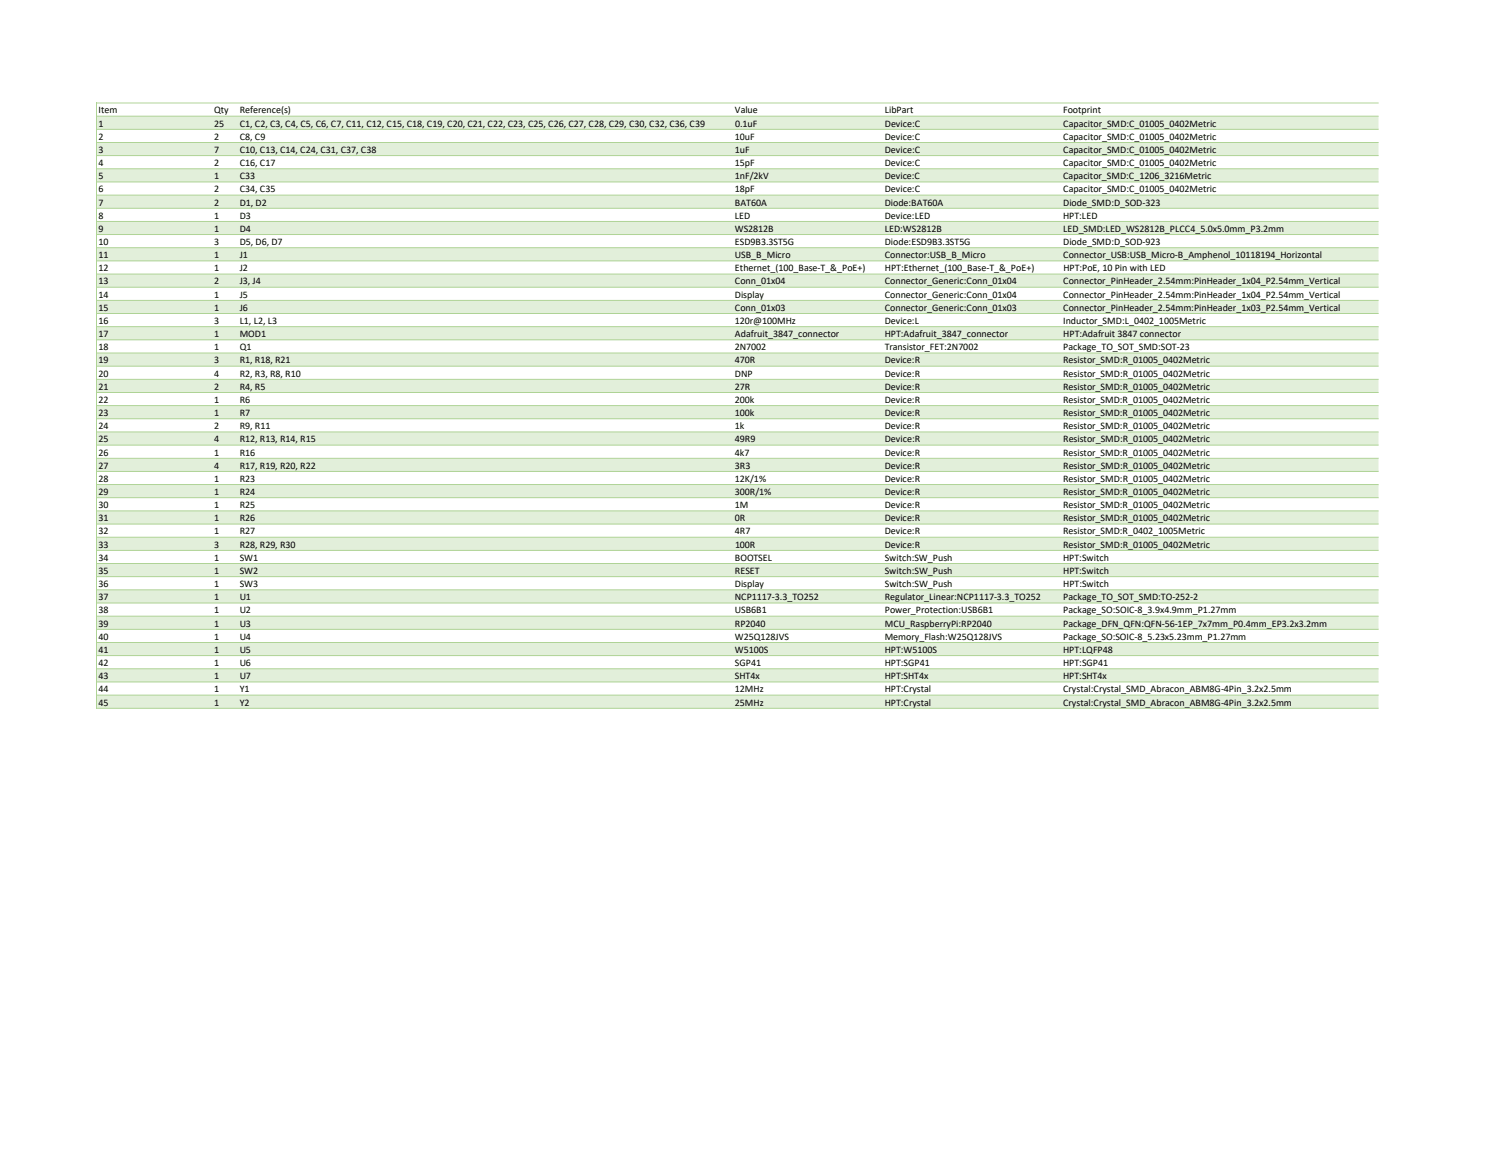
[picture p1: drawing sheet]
<svg xmlns="http://www.w3.org/2000/svg" width="279mm" height="216mm" viewBox="0 0 279 216" stroke-linecap="round" stroke-linejoin="round" font-family="sans-serif">
<defs><g id="words">
<g font-size="1.9">
<text x="18.4" y="21.2">Item</text>
<text x="18.4" y="23.6">1</text>
<text x="39.9" y="21.2">Qty</text>
<text x="39.9" y="23.6">25</text>
<text x="44.7" y="21.2">Reference(s)</text>
<text x="44.7" y="23.6">C1, C2, C3, C4, C5, C6, C7, C11, C12, C15, C18, C19, C20, C21, C22, C23, C25, C26, C27, C28, C29, C30, C32, C36, C39</text>
<text x="137.1" y="21.2">Value</text>
<text x="137.1" y="23.6">0.1uF</text>
<text x="165" y="21.2">LibPart</text>
<text x="165.1" y="23.6">Device:C</text>
<text x="198.3" y="21.2">Footprint</text>
<text x="198.3" y="23.6">Capacitor_SMD:C_01005_0402Metric</text>
<text x="18.4" y="26.1">2</text>
<text x="18.4" y="28.5">3</text>
<text x="39.9" y="26.1">2</text>
<text x="39.9" y="28.5">7</text>
<text x="44.7" y="26.1">C8, C9</text>
<text x="44.7" y="28.5">C10, C13, C14, C24, C31, C37, C38</text>
<text x="137.1" y="26.1">10uF</text>
<text x="137.1" y="28.5">1uF</text>
<text x="165" y="28.5">Device:C</text>
<text x="165" y="26.1">Device:C</text>
<text x="198.3" y="26.1">Capacitor_SMD:C_01005_0402Metric</text>
<text x="198.3" y="28.5">Capacitor_SMD:C_01005_0402Metric</text>
<text x="18.4" y="31">4</text>
<text x="18.4" y="33.4">5</text>
<text x="18.4" y="35.9">6</text>
<text x="39.9" y="31">2</text>
<text x="39.9" y="33.4">1</text>
<text x="39.9" y="35.9">2</text>
<text x="44.7" y="31">C16, C17</text>
<text x="44.7" y="33.4">C33</text>
<text x="44.7" y="35.9">C34, C35</text>
<text x="137.1" y="31">15pF</text>
<text x="137.1" y="35.9">18pF</text>
<text x="137.1" y="33.4">1nF/2kV</text>
<text x="165" y="33.4">Device:C</text>
<text x="165" y="31">Device:C</text>
<text x="165" y="35.9">Device:C</text>
<text x="198.3" y="33.4">Capacitor_SMD:C_1206_3216Metric</text>
<text x="198.3" y="31">Capacitor_SMD:C_01005_0402Metric</text>
<text x="198.3" y="35.9">Capacitor_SMD:C_01005_0402Metric</text>
<text x="18.4" y="38.4">7</text>
<text x="18.4" y="40.8">8</text>
<text x="39.9" y="38.4">2</text>
<text x="39.9" y="40.8">1</text>
<text x="44.7" y="38.4">D1, D2</text>
<text x="44.7" y="40.8">D3</text>
<text x="137.1" y="38.4">BAT60A</text>
<text x="137.1" y="40.8">LED</text>
<text x="165" y="40.8">Device:LED</text>
<text x="165" y="38.4">Diode:BAT60A</text>
<text x="198.3" y="38.4">Diode_SMD:D_SOD-323</text>
<text x="198.3" y="40.8">HPT:LED</text>
<text x="18.4" y="43.3">9</text>
<text x="18.4" y="45.7">10</text>
<text x="39.9" y="43.3">1</text>
<text x="39.9" y="45.7">3</text>
<text x="44.7" y="43.3">D4</text>
<text x="44.7" y="45.7">D5, D6, D7</text>
<text x="137.1" y="45.7">ESD9B3.3ST5G</text>
<text x="137.1" y="43.3">WS2812B</text>
<text x="165" y="45.7">Diode:ESD9B3.3ST5G</text>
<text x="165" y="43.3">LED:WS2812B</text>
<text x="198.3" y="45.7">Diode_SMD:D_SOD-923</text>
<text x="198.3" y="43.3">LED_SMD:LED_WS2812B_PLCC4_5.0x5.0mm_P3.2mm</text>
<text x="18.4" y="48.2">11</text>
<text x="18.4" y="50.6">12</text>
<text x="18.4" y="53.1">13</text>
<text x="39.9" y="48.2">1</text>
<text x="39.9" y="50.6">1</text>
<text x="39.9" y="53.1">2</text>
<text x="44.7" y="48.2">J1</text>
<text x="44.7" y="50.6">J2</text>
<text x="44.7" y="53.1">J3, J4</text>
<text x="137.1" y="48.2">USB_B_Micro</text>
<text x="137.1" y="50.6">Ethernet_(100_Base-T_&amp;_PoE+)</text>
<text x="137.1" y="53.1">Conn_01x04</text>
<text x="165" y="53.1">Connector_Generic:Conn_01x04</text>
<text x="165" y="50.6">HPT:Ethernet_(100_Base-T_&amp;_PoE+)</text>
<text x="165" y="48.2">Connector:USB_B_Micro</text>
<text x="198.3" y="48.2">Connector_USB:USB_Micro-B_Amphenol_10118194_Horizontal</text>
<text x="198.3" y="53.1">Connector_PinHeader_2.54mm:PinHeader_1x04_P2.54mm_Vertical</text>
<text x="198.3" y="50.6">HPT:PoE, 10 Pin with LED</text>
<text x="18.4" y="55.5">14</text>
<text x="18.4" y="58">15</text>
<text x="39.9" y="55.5">1</text>
<text x="39.9" y="58">1</text>
<text x="44.7" y="55.5">J5</text>
<text x="44.7" y="58">J6</text>
<text x="137.1" y="55.5">Display</text>
<text x="137.1" y="58">Conn_01x03</text>
<text x="165" y="58">Connector_Generic:Conn_01x03</text>
<text x="165" y="55.5">Connector_Generic:Conn_01x04</text>
<text x="198.3" y="58">Connector_PinHeader_2.54mm:PinHeader_1x03_P2.54mm_Vertical</text>
<text x="198.3" y="55.5">Connector_PinHeader_2.54mm:PinHeader_1x04_P2.54mm_Vertical</text>
<text x="18.4" y="60.5">16</text>
<text x="18.4" y="62.9">17</text>
<text x="18.4" y="65.4">18</text>
<text x="39.9" y="60.5">3</text>
<text x="39.9" y="62.9">1</text>
<text x="39.9" y="65.4">1</text>
<text x="44.7" y="60.5">L1, L2, L3</text>
<text x="44.7" y="62.9">MOD1</text>
<text x="44.7" y="65.4">Q1</text>
<text x="137.1" y="62.9">Adafruit_3847_connector</text>
<text x="137.1" y="65.4">2N7002</text>
<text x="137.1" y="60.5">120r@100MHz</text>
<text x="165" y="65.4">Transistor_FET:2N7002</text>
<text x="165" y="60.5">Device:L</text>
<text x="165" y="62.9">HPT:Adafruit_3847_connector</text>
<text x="198.3" y="60.5">Inductor_SMD:L_0402_1005Metric</text>
<text x="198.3" y="65.4">Package_TO_SOT_SMD:SOT-23</text>
<text x="198.3" y="62.9">HPT:Adafruit 3847 connector</text>
<text x="18.4" y="67.8">19</text>
<text x="18.4" y="70.3">20</text>
<text x="39.9" y="67.8">3</text>
<text x="39.9" y="70.3">4</text>
<text x="44.7" y="67.8">R1, R18, R21</text>
<text x="44.7" y="70.3">R2, R3, R8, R10</text>
<text x="137.1" y="67.8">470R</text>
<text x="137.1" y="70.3">DNP</text>
<text x="165" y="67.8">Device:R</text>
<text x="165" y="70.3">Device:R</text>
<text x="198.3" y="70.3">Resistor_SMD:R_01005_0402Metric</text>
<text x="198.3" y="67.8">Resistor_SMD:R_01005_0402Metric</text>
<text x="18.4" y="72.7">21</text>
<text x="18.4" y="75.2">22</text>
<text x="18.4" y="77.6">23</text>
<text x="39.9" y="72.7">2</text>
<text x="39.9" y="75.2">1</text>
<text x="39.9" y="77.6">1</text>
<text x="44.7" y="72.7">R4, R5</text>
<text x="44.7" y="75.2">R6</text>
<text x="44.7" y="77.6">R7</text>
<text x="137.1" y="75.2">200k</text>
<text x="137.1" y="77.6">100k</text>
<text x="137.1" y="72.7">27R</text>
<text x="165" y="72.7">Device:R</text>
<text x="165" y="75.2">Device:R</text>
<text x="165" y="77.6">Device:R</text>
<text x="198.3" y="75.2">Resistor_SMD:R_01005_0402Metric</text>
<text x="198.3" y="77.6">Resistor_SMD:R_01005_0402Metric</text>
<text x="198.3" y="72.7">Resistor_SMD:R_01005_0402Metric</text>
<text x="18.4" y="80.1">24</text>
<text x="18.4" y="82.5">25</text>
<text x="39.9" y="80.1">2</text>
<text x="39.9" y="82.5">4</text>
<text x="44.7" y="80.1">R9, R11</text>
<text x="44.7" y="82.5">R12, R13, R14, R15</text>
<text x="137.1" y="80.1">1k</text>
<text x="137.1" y="82.5">49R9</text>
<text x="165" y="80.1">Device:R</text>
<text x="165" y="82.5">Device:R</text>
<text x="198.3" y="80.1">Resistor_SMD:R_01005_0402Metric</text>
<text x="198.3" y="82.5">Resistor_SMD:R_01005_0402Metric</text>
<text x="18.4" y="85">26</text>
<text x="18.4" y="87.5">27</text>
<text x="18.4" y="89.9">28</text>
<text x="39.9" y="85">1</text>
<text x="39.9" y="87.5">4</text>
<text x="39.9" y="89.9">1</text>
<text x="44.7" y="85">R16</text>
<text x="44.7" y="87.5">R17, R19, R20, R22</text>
<text x="44.7" y="89.9">R23</text>
<text x="137.1" y="85">4k7</text>
<text x="137.1" y="89.9">12K/1%</text>
<text x="137.1" y="87.5">3R3</text>
<text x="165" y="85">Device:R</text>
<text x="165" y="89.9">Device:R</text>
<text x="165" y="87.5">Device:R</text>
<text x="198.3" y="85">Resistor_SMD:R_01005_0402Metric</text>
<text x="198.3" y="89.9">Resistor_SMD:R_01005_0402Metric</text>
<text x="198.3" y="87.5">Resistor_SMD:R_01005_0402Metric</text>
<text x="18.4" y="92.4">29</text>
<text x="18.4" y="94.8">30</text>
<text x="39.9" y="92.4">1</text>
<text x="39.9" y="94.8">1</text>
<text x="44.7" y="92.4">R24</text>
<text x="44.7" y="94.8">R25</text>
<text x="137.1" y="92.4">300R/1%</text>
<text x="137.1" y="94.8">1M</text>
<text x="165" y="92.4">Device:R</text>
<text x="165" y="94.8">Device:R</text>
<text x="198.3" y="92.4">Resistor_SMD:R_01005_0402Metric</text>
<text x="198.3" y="94.8">Resistor_SMD:R_01005_0402Metric</text>
<text x="18.4" y="97.3">31</text>
<text x="18.4" y="99.7">32</text>
<text x="39.9" y="97.3">1</text>
<text x="39.9" y="99.7">1</text>
<text x="44.7" y="97.3">R26</text>
<text x="44.7" y="99.7">R27</text>
<text x="137.1" y="97.3">0R</text>
<text x="137.1" y="99.7">4R7</text>
<text x="165" y="97.3">Device:R</text>
<text x="165" y="99.7">Device:R</text>
<text x="198.3" y="97.3">Resistor_SMD:R_01005_0402Metric</text>
<text x="198.3" y="99.7">Resistor_SMD:R_0402_1005Metric</text>
<text x="18.4" y="102.2">33</text>
<text x="18.4" y="104.6">34</text>
<text x="18.4" y="107.1">35</text>
<text x="39.9" y="102.2">3</text>
<text x="39.9" y="104.6">1</text>
<text x="39.9" y="107.1">1</text>
<text x="44.7" y="102.2">R28, R29, R30</text>
<text x="44.7" y="104.6">SW1</text>
<text x="44.7" y="107.1">SW2</text>
<text x="137.1" y="104.6">BOOTSEL</text>
<text x="137.1" y="107.1">RESET</text>
<text x="137.1" y="102.2">100R</text>
<text x="165" y="107.1">Switch:SW_Push</text>
<text x="165" y="102.2">Device:R</text>
<text x="165" y="104.6">Switch:SW_Push</text>
<text x="198.3" y="102.2">Resistor_SMD:R_01005_0402Metric</text>
<text x="198.3" y="104.6">HPT:Switch</text>
<text x="198.3" y="107.1">HPT:Switch</text>
<text x="18.4" y="109.6">36</text>
<text x="18.4" y="112">37</text>
<text x="39.9" y="109.6">1</text>
<text x="39.9" y="112">1</text>
<text x="44.7" y="109.6">SW3</text>
<text x="44.7" y="112">U1</text>
<text x="137.1" y="109.6">Display</text>
<text x="137.1" y="112">NCP1117-3.3_TO252</text>
<text x="165" y="112">Regulator_Linear:NCP1117-3.3_TO252</text>
<text x="165" y="109.6">Switch:SW_Push</text>
<text x="198.3" y="109.6">HPT:Switch</text>
<text x="198.3" y="112">Package_TO_SOT_SMD:TO-252-2</text>
<text x="18.4" y="114.5">38</text>
<text x="18.4" y="116.9">39</text>
<text x="18.4" y="119.4">40</text>
<text x="39.9" y="114.5">1</text>
<text x="39.9" y="116.9">1</text>
<text x="39.9" y="119.4">1</text>
<text x="44.7" y="114.5">U2</text>
<text x="44.7" y="116.9">U3</text>
<text x="44.7" y="119.4">U4</text>
<text x="137.1" y="114.5">USB6B1</text>
<text x="137.1" y="116.9">RP2040</text>
<text x="137.1" y="119.4">W25Q128JVS</text>
<text x="165" y="114.5">Power_Protection:USB6B1</text>
<text x="165" y="119.4">Memory_Flash:W25Q128JVS</text>
<text x="165" y="116.9">MCU_RaspberryPi:RP2040</text>
<text x="198.3" y="119.4">Package_SO:SOIC-8_5.23x5.23mm_P1.27mm</text>
<text x="198.3" y="116.9">Package_DFN_QFN:QFN-56-1EP_7x7mm_P0.4mm_EP3.2x3.2mm</text>
<text x="198.3" y="114.5">Package_SO:SOIC-8_3.9x4.9mm_P1.27mm</text>
<text x="18.4" y="121.8">41</text>
<text x="18.4" y="124.3">42</text>
<text x="39.9" y="121.8">1</text>
<text x="39.9" y="124.3">1</text>
<text x="44.7" y="121.8">U5</text>
<text x="44.7" y="124.3">U6</text>
<text x="137.1" y="121.8">W5100S</text>
<text x="137.1" y="124.3">SGP41</text>
<text x="165" y="124.3">HPT:SGP41</text>
<text x="165" y="121.8">HPT:W5100S</text>
<text x="198.3" y="121.8">HPT:LQFP48</text>
<text x="198.3" y="124.3">HPT:SGP41</text>
<text x="18.4" y="126.7">43</text>
<text x="18.4" y="129.2">44</text>
<text x="18.4" y="131.7">45</text>
<text x="39.9" y="126.7">1</text>
<text x="39.9" y="129.2">1</text>
<text x="39.9" y="131.7">1</text>
<text x="44.7" y="126.7">U7</text>
<text x="44.7" y="129.2">Y1</text>
<text x="44.7" y="131.7">Y2</text>
<text x="137.1" y="126.7">SHT4x</text>
<text x="137.1" y="129.2">12MHz</text>
<text x="137.1" y="131.7">25MHz</text>
<text x="165" y="126.7">HPT:SHT4x</text>
<text x="165" y="129.2">HPT:Crystal</text>
<text x="165" y="131.7">HPT:Crystal</text>
<text x="198.3" y="126.7">HPT:SHT4x</text>
<text x="198.3" y="129.2">Crystal:Crystal_SMD_Abracon_ABM8G-4Pin_3.2x2.5mm</text>
<text x="198.3" y="131.7">Crystal:Crystal_SMD_Abracon_ABM8G-4Pin_3.2x2.5mm</text>
</g>
</g></defs>
<path d="M18.1 21.7h239v2.5h-239zM18.1 26.6h239v2.5h-239zM18.1 31.5h239v2.5h-239zM18.1 36.4h239v2.5h-239zM18.1 41.3h239v2.5h-239zM18.1 46.2h239v2.5h-239zM18.1 51.1h239v2.5h-239zM18.1 56h239v2.5h-239zM18.1 61h239v2.5h-239zM18.1 65.9h239v2.5h-239zM18.1 70.8h239v2.5h-239zM18.1 75.7h239v2.5h-239zM18.1 80.6h239v2.5h-239zM18.1 85.5h239v2.5h-239zM18.1 90.4h239v2.5h-239zM18.1 95.3h239v2.5h-239zM18.1 100.2h239v2.5h-239zM18.1 105.2h239v2.5h-239zM18.1 110.1h239v2.5h-239zM18.1 115h239v2.5h-239zM18.1 119.9h239v2.5h-239zM18.1 124.8h239v2.5h-239zM18.1 129.7h239v2.5h-239z" fill-rule="evenodd" fill="#e2efda"/>
<path d="M17.9 19.1v113.1" fill="none" stroke="#a9d08e" stroke-width=".19"/>
<path d="M18 19.1h239.1v.2h-239.1zM18 21.6h239.1v.2h-239.1zM18 24h239.1v.2h-239.1zM18 26.5h239.1v.2h-239.1zM18 29h239.1v.1h-239.1zM18 31.4h239.1v.2h-239.1zM18 33.9h239.1v.1h-239.1zM18 36.3h239.1v.2h-239.1zM18 38.8h239.1v.1h-239.1zM18 41.2h239.1v.2h-239.1zM18 43.7h239.1v.2h-239.1zM18 46.1h239.1v.2h-239.1zM18 48.6h239.1v.2h-239.1zM18 51.1h239.1v.1h-239.1zM18 53.5h239.1v.2h-239.1zM18 56h239.1v.1h-239.1zM18 58.4h239.1v.2h-239.1zM18 60.9h239.1v.1h-239.1zM18 63.3h239.1v.2h-239.1zM18 65.8h239.1v.2h-239.1zM18 68.2h239.1v.2h-239.1zM18 70.7h239.1v.2h-239.1zM18 73.2h239.1v.1h-239.1zM18 75.6h239.1v.2h-239.1zM18 78.1h239.1v.1h-239.1zM18 80.5h239.1v.2h-239.1zM18 83h239.1v.1h-239.1zM18 85.4h239.1v.2h-239.1zM18 87.9h239.1v.2h-239.1zM18 90.3h239.1v.2h-239.1zM18 92.8h239.1v.2h-239.1zM18 95.2h239.1v.2h-239.1zM18 97.7h239.1v.2h-239.1zM18 100.2h239.1v.1h-239.1zM18 102.6h239.1v.2h-239.1zM18 105.1h239.1v.1h-239.1zM18 107.5h239.1v.2h-239.1zM18 110h239.1v.2h-239.1zM18 112.4h239.1v.2h-239.1zM18 114.9h239.1v.2h-239.1zM18 117.3h239.1v.2h-239.1zM18 119.8h239.1v.2h-239.1zM18 122.3h239.1v.1h-239.1zM18 124.7h239.1v.2h-239.1zM18 127.2h239.1v.1h-239.1zM18 129.6h239.1v.2h-239.1zM18 132.1h239.1v.1h-239.1z" fill-rule="evenodd" fill="#a9d08e"/>
<use href="#words"/>
</svg>
